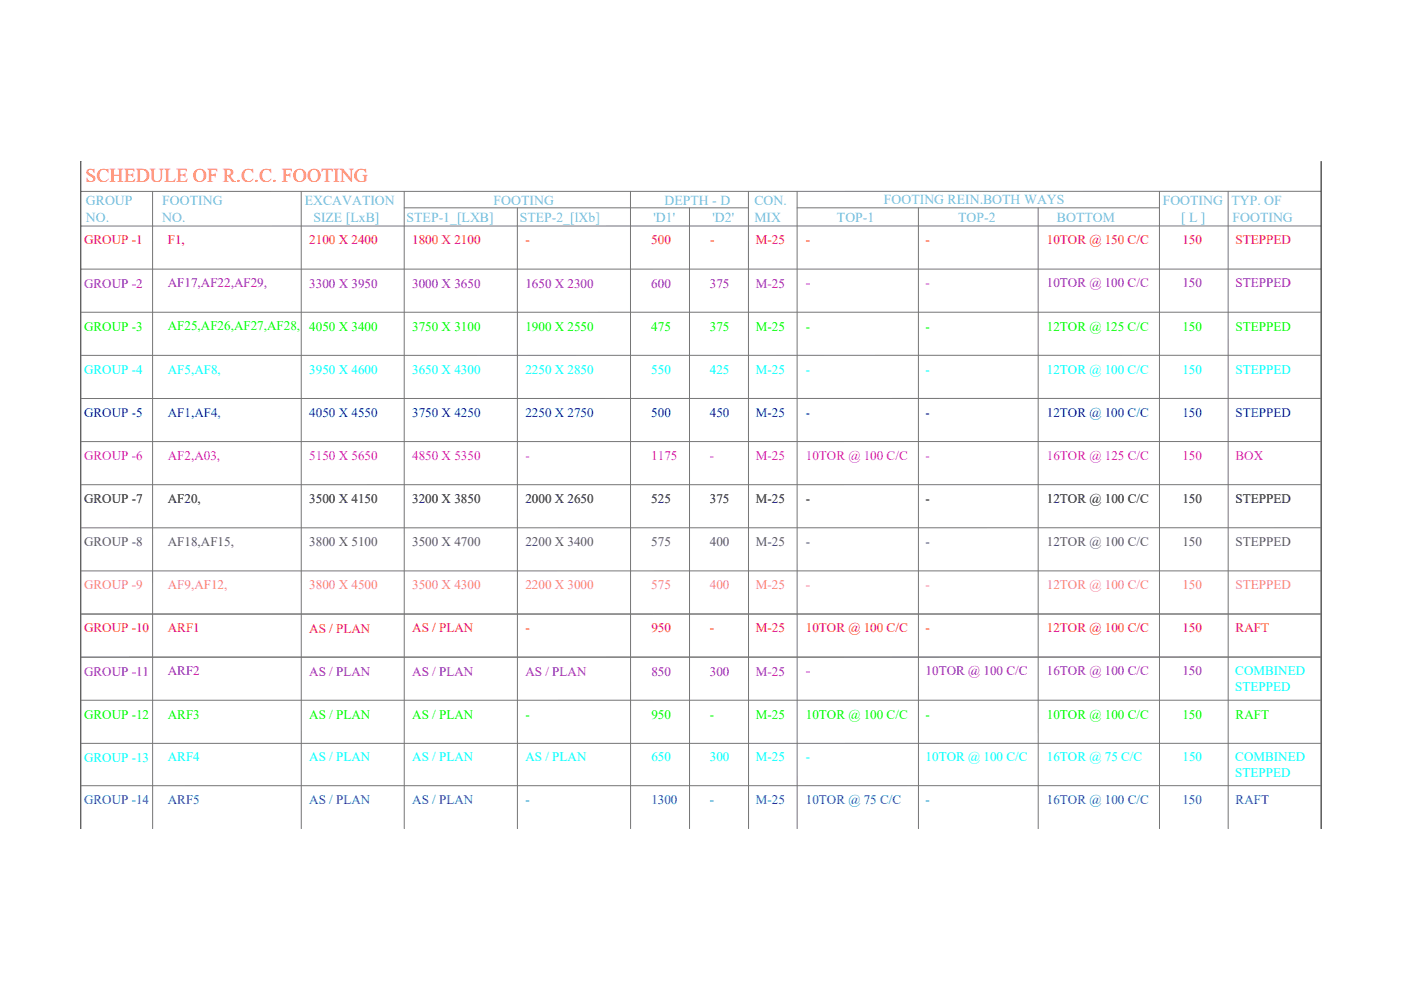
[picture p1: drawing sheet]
<svg xmlns="http://www.w3.org/2000/svg" width="297mm" height="210mm" viewBox="0 0 297 210" stroke-linecap="round" stroke-linejoin="round" font-family="sans-serif">
<defs><g id="words">
<text font-size="4.2" fill="#ff7f00" x="18.1" y="38.7">SCHEDULE OF R.C.C. FOOTING</text>
<g font-size="2.9" fill="#6ec1dd">
<text x="18.2" y="47.1">NO.</text>
<text x="18.2" y="43.5">GROUP</text>
<text x="34.4" y="47">NO.</text>
<text x="34.4" y="43.5">FOOTING</text>
<text x="64.6" y="43.5">EXCAVATION</text>
<text x="66.4" y="47.1">SIZE [LxB]</text>
<text x="86.2" y="47.1">STEP-1_[LXB]</text>
<text x="104.7" y="43.5">FOOTING</text>
<text x="110.2" y="47.1">STEP-2_[lXb]</text>
<text x="138.5" y="47.1">'D1'</text>
<text x="140.9" y="43.5">DEPTH - D</text>
<text x="151" y="47.1">'D2'</text>
<text x="159.9" y="43.5">CON.</text>
<text x="159.9" y="47.1">MIX</text>
<text x="177.4" y="47.1">TOP-1</text>
<text x="187.4" y="43.3">FOOTING REIN.BOTH WAYS</text>
<text x="203.2" y="47.1">TOP-2</text>
<text x="224.1" y="47.1">BOTTOM</text>
<text x="246.5" y="43.5">FOOTING</text>
<text x="250.4" y="47.1">[ L ]</text>
<text x="261.1" y="43.5">TYP. OF</text>
<text x="261.3" y="47.1">FOOTING</text>
</g>
<g font-size="2.8" fill="#f00">
<text x="17.8" y="51.8">GROUP -1</text>
<text x="35.6" y="51.8">F1,</text>
<text x="65.6" y="51.8">2100 X 2400</text>
<text x="87.4" y="51.8">1800 X 2100</text>
<text x="111.4" y="51.8">-</text>
<text x="138.1" y="51.8">500</text>
<text x="150.6" y="51.8">-</text>
<text x="160.3" y="51.8">M-25</text>
<text x="170.8" y="51.8">-</text>
<text x="196.2" y="51.8">-</text>
<text x="222" y="51.8">10TOR @ 150 C/C</text>
<text x="250.7" y="51.8">150</text>
<text x="262" y="51.8">STEPPED</text>
<text x="17.8" y="134.1">GROUP -10</text>
<text x="35.6" y="134.1">ARF1</text>
<text x="65.6" y="134.1">AS / PLAN</text>
<text x="87.4" y="134.1">AS / PLAN</text>
<text x="111.4" y="134.1">-</text>
<text x="138.1" y="134.1">950</text>
<text x="150.5" y="134.1">-</text>
<text x="160.3" y="134.1">M-25</text>
<text x="170.9" y="134.1">10TOR @ 100 C/C</text>
<text x="196.2" y="134.1">-</text>
<text x="222" y="134.1">12TOR @ 100 C/C</text>
<text x="250.7" y="134.1">150</text>
<text x="262" y="134.1">RAFT</text>
</g>
<g font-size="2.8" fill="#a500dd">
<text x="17.8" y="61">GROUP -2</text>
<text x="35.6" y="60.9">AF17,AF22,AF29,</text>
<text x="65.6" y="61">3300 X 3950</text>
<text x="87.4" y="61">3000 X 3650</text>
<text x="111.4" y="61">1650 X 2300</text>
<text x="138.1" y="61">600</text>
<text x="150.5" y="61">375</text>
<text x="160.3" y="61">M-25</text>
<text x="170.8" y="61">-</text>
<text x="196.2" y="61">-</text>
<text x="222" y="61">10TOR @ 100 C/C</text>
<text x="250.7" y="61">150</text>
<text x="262" y="61">STEPPED</text>
<text x="17.8" y="143.2">GROUP -11</text>
<text x="35.6" y="143.2">ARF2</text>
<text x="65.6" y="143.2">AS / PLAN</text>
<text x="87.4" y="143.2">AS / PLAN</text>
<text x="111.4" y="143.2">AS / PLAN</text>
<text x="138.1" y="143.2">850</text>
<text x="150.5" y="143.2">300</text>
<text x="160.3" y="143.2">M-25</text>
<text x="170.9" y="143.2">-</text>
<text x="196.2" y="143.2">10TOR @ 100 C/C</text>
<text x="222" y="143.2">16TOR @ 100 C/C</text>
<text x="250.7" y="143.2">150</text>
</g>
<g font-size="2.8" fill="#0f0">
<text x="17.8" y="70.1">GROUP -3</text>
<text x="35.6" y="70.1">AF25,AF26,AF27,AF28,</text>
<text x="65.6" y="70.1">4050 X 3400</text>
<text x="87.4" y="70.1">3750 X 3100</text>
<text x="111.4" y="70.1">1900 X 2550</text>
<text x="138.1" y="70.1">475</text>
<text x="150.5" y="70.1">375</text>
<text x="160.3" y="70.1">M-25</text>
<text x="170.8" y="70.1">-</text>
<text x="196.2" y="70.1">-</text>
<text x="222" y="70.1">12TOR @ 125 C/C</text>
<text x="250.7" y="70.1">150</text>
<text x="262" y="70.1">STEPPED</text>
<text x="17.8" y="152.4">GROUP -12</text>
<text x="35.6" y="152.3">ARF3</text>
<text x="65.6" y="152.4">AS / PLAN</text>
<text x="87.4" y="152.4">AS / PLAN</text>
<text x="111.4" y="152.4">-</text>
<text x="138.1" y="152.4">950</text>
<text x="150.5" y="152.4">-</text>
<text x="160.3" y="152.4">M-25</text>
<text x="170.9" y="152.4">10TOR @ 100 C/C</text>
<text x="196.2" y="152.4">-</text>
<text x="222" y="152.4">10TOR @ 100 C/C</text>
<text x="250.7" y="152.4">150</text>
<text x="262" y="152.4">RAFT</text>
</g>
<g font-size="2.8" fill="#0ff">
<text x="17.8" y="79.3">GROUP -4</text>
<text x="35.6" y="79.2">AF5,AF8,</text>
<text x="65.6" y="79.3">3950 X 4600</text>
<text x="87.4" y="79.3">3650 X 4300</text>
<text x="111.4" y="79.3">2250 X 2850</text>
<text x="138.1" y="79.2">550</text>
<text x="150.5" y="79.2">425</text>
<text x="160.3" y="79.2">M-25</text>
<text x="170.8" y="79.2">-</text>
<text x="196.2" y="79.2">-</text>
<text x="222" y="79.2">12TOR @ 100 C/C</text>
<text x="250.7" y="79.2">150</text>
<text x="262" y="79.2">STEPPED</text>
<text x="261.9" y="143.2">COMBINED</text>
<text x="261.9" y="146.6">STEPPED</text>
<text x="17.8" y="161.5">GROUP -13</text>
<text x="35.6" y="161.3">ARF4</text>
<text x="65.6" y="161.4">AS / PLAN</text>
<text x="87.4" y="161.3">AS / PLAN</text>
<text x="111.4" y="161.3">AS / PLAN</text>
<text x="138.1" y="161.3">650</text>
<text x="150.5" y="161.3">300</text>
<text x="160.3" y="161.3">M-25</text>
<text x="170.9" y="161.3">-</text>
<text x="196.2" y="161.3">10TOR @ 100 C/C</text>
<text x="222" y="161.3">16TOR @ 75 C/C</text>
<text x="250.7" y="161.3">150</text>
<text x="261.9" y="161.3">COMBINED</text>
<text x="261.9" y="164.7">STEPPED</text>
</g>
<g font-size="2.8" fill="#00f">
<text x="17.8" y="88.4">GROUP -5</text>
<text x="35.6" y="88.4">AF1,AF4,</text>
<text x="65.6" y="88.4">4050 X 4550</text>
<text x="87.4" y="88.4">3750 X 4250</text>
<text x="111.4" y="88.4">2250 X 2750</text>
<text x="138.1" y="88.4">500</text>
<text x="150.5" y="88.4">450</text>
<text x="160.3" y="88.4">M-25</text>
<text x="170.8" y="88.4">-</text>
<text x="196.2" y="88.4">-</text>
<text x="222" y="88.4">12TOR @ 100 C/C</text>
<text x="250.7" y="88.4">150</text>
<text x="262" y="88.4">STEPPED</text>
</g>
<g font-size="2.8" fill="#f0f">
<text x="17.8" y="97.5">GROUP -6</text>
<text x="35.6" y="97.5">AF2,A03,</text>
<text x="65.6" y="97.5">5150 X 5650</text>
<text x="87.4" y="97.5">4850 X 5350</text>
<text x="111.4" y="97.5">-</text>
<text x="138.1" y="97.5">1175</text>
<text x="150.5" y="97.5">-</text>
<text x="160.3" y="97.5">M-25</text>
<text x="170.9" y="97.5">10TOR @ 100 C/C</text>
<text x="196.2" y="97.5">-</text>
<text x="222" y="97.5">16TOR @ 125 C/C</text>
<text x="250.7" y="97.5">150</text>
<text x="262" y="97.5">BOX</text>
</g>
<g font-size="2.8">
<text x="17.8" y="106.7">GROUP -7</text>
<text x="35.6" y="106.6">AF20,</text>
<text x="65.6" y="106.7">3500 X 4150</text>
<text x="87.4" y="106.7">3200 X 3850</text>
<text x="111.4" y="106.7">2000 X 2650</text>
<text x="138.1" y="106.7">525</text>
<text x="150.5" y="106.7">375</text>
<text x="160.3" y="106.7">M-25</text>
<text x="170.9" y="106.7">-</text>
<text x="196.2" y="106.7">-</text>
<text x="222" y="106.7">12TOR @ 100 C/C</text>
<text x="250.7" y="106.7">150</text>
<text x="262" y="106.7">STEPPED</text>
</g>
<g font-size="2.8" fill="#643972">
<text x="17.8" y="115.8">GROUP -8</text>
<text x="35.6" y="115.8">AF18,AF15,</text>
<text x="65.6" y="115.8">3800 X 5100</text>
<text x="87.4" y="115.8">3500 X 4700</text>
<text x="111.4" y="115.8">2200 X 3400</text>
<text x="138.1" y="115.8">575</text>
<text x="150.5" y="115.8">400</text>
<text x="160.3" y="115.8">M-25</text>
<text x="170.9" y="115.8">-</text>
<text x="196.2" y="115.8">-</text>
<text x="222" y="115.8">12TOR @ 100 C/C</text>
<text x="250.7" y="115.8">150</text>
<text x="262" y="115.8">STEPPED</text>
</g>
<g font-size="2.8" fill="#ff7f7f">
<text x="17.8" y="125">GROUP -9</text>
<text x="35.6" y="124.9">AF9,AF12,</text>
<text x="65.6" y="125">3800 X 4500</text>
<text x="87.4" y="125">3500 X 4300</text>
<text x="111.4" y="125">2200 X 3000</text>
<text x="138.1" y="125">575</text>
<text x="150.5" y="125">400</text>
<text x="160.3" y="125">M-25</text>
<text x="170.9" y="124.9">-</text>
<text x="196.2" y="124.9">-</text>
<text x="222" y="124.9">12TOR @ 100 C/C</text>
<text x="250.7" y="124.9">150</text>
<text x="262" y="124.9">STEPPED</text>
</g>
<g font-size="2.8" fill="#1635e9">
<text x="17.8" y="170.5">GROUP -14</text>
<text x="35.6" y="170.5">ARF5</text>
<text x="65.6" y="170.5">AS / PLAN</text>
<text x="87.4" y="170.5">AS / PLAN</text>
<text x="111.4" y="170.5">-</text>
<text x="138.1" y="170.5">1300</text>
<text x="150.5" y="170.5">-</text>
<text x="160.3" y="170.5">M-25</text>
<text x="170.9" y="170.5">10TOR @ 75 C/C</text>
<text x="196.2" y="170.5">-</text>
<text x="222" y="170.5">16TOR @ 100 C/C</text>
<text x="250.7" y="170.5">150</text>
<text x="262" y="170.5">RAFT</text>
</g>
</g></defs>
<!-- layer: S-SHEET -->
<g fill="none" stroke="#767676" stroke-width=".21">
<path d="M32.3 40.6l.1 135.1M63.9 40.6v135.1M85.7 44.1h73M85.7 40.6v135.1M109.7 44.1v131.6M133.7 40.6v135.1M146.2 44.1v131.6M158.7 40.6v135.1M169 40.6v135.1M169 44.1h76.8M194.7 44.1v131.6M220.1 44.1v131.6"/>
<path d="M245.8 40.6v135.1M260.4 40.6v135.1M280.1 40.6h-263M280.1 47.9h-263M280.1 57.1h-263M280.1 66.2h-263M280.1 75.3h-263M280.1 84.5h-263M280.1 93.6h-263M280.1 102.8h-263M280.1 111.9h-263M280.1 121h-263"/>
<path d="M280.1 130.2h-263M280.1 139.3h-263M280.1 148.5h-263M280.1 157.6h-263M280.1 166.6h-263"/>
</g>
<path d="M17.1 34.2h.1M17.1 34.2v141.5M280.1 34.2v141.5" fill="none" stroke="#000" stroke-width=".21"/>
<use href="#words"/>
</svg>
